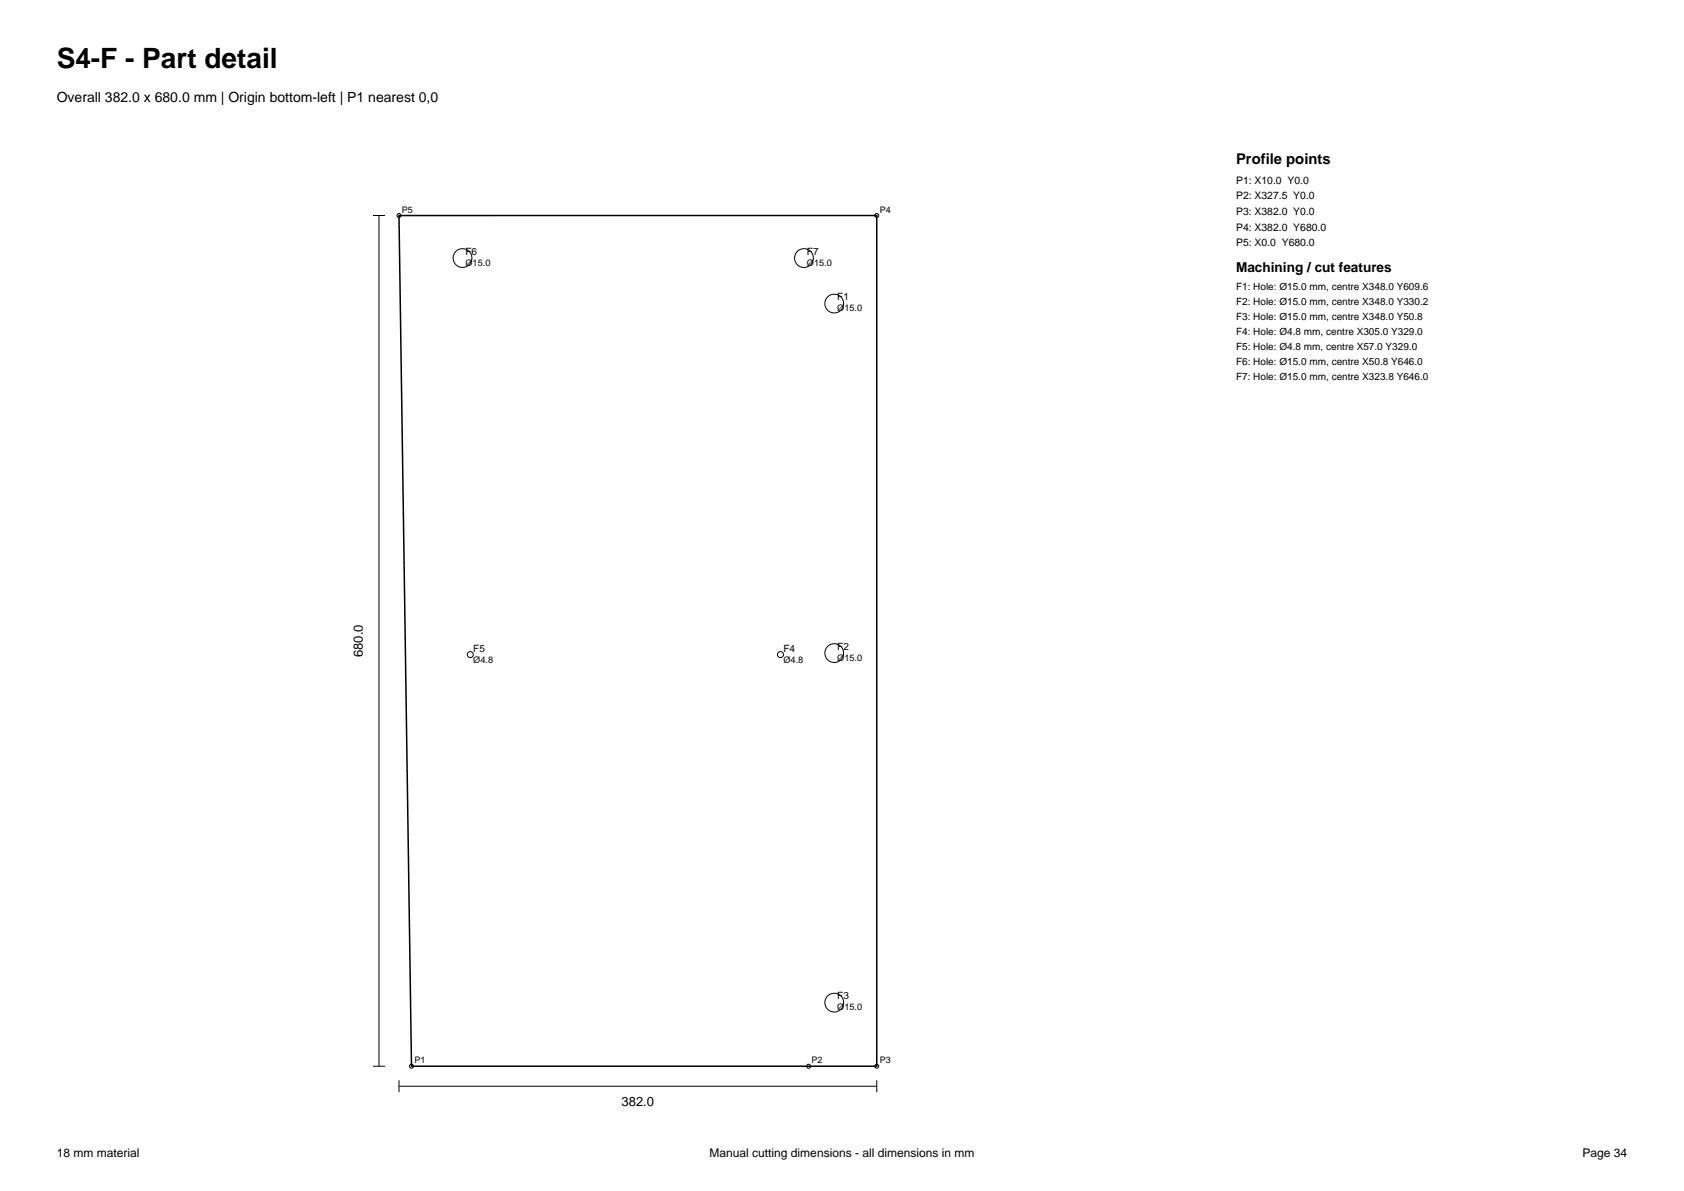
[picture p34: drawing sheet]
<svg xmlns="http://www.w3.org/2000/svg" width="297mm" height="210mm" viewBox="0 0 297 210" stroke-linecap="round" stroke-linejoin="round" font-family="sans-serif">
<defs><g id="words">
<text font-size="4.9" x="10" y="12">S4-F - Part detail</text>
<text font-size="2.6" x="218" y="29">Profile points</text>
<text font-size="2.5" x="10" y="18">Overall 382.0 x 680.0 mm | Origin bottom-left | P1 nearest 0,0</text>
<text font-size="2.4" x="218" y="48">Machining / cut features</text>
<g font-size="2.3">
<text x="64" y="115.9" transform="rotate(-90 64 115.9)">680.0</text>
<text x="109.6" y="195.1">382.0</text>
</g>
<g font-size="2.1">
<text x="10" y="204">18 mm material</text>
<text x="125.2" y="204">Manual cutting dimensions - all dimensions in mm</text>
<text x="279.1" y="204">Page 34</text>
</g>
<g font-size="1.8">
<text x="218" y="32.4">P1: X10.0 Y0.0</text>
<text x="218" y="35.1">P2: X327.5 Y0.0</text>
<text x="218" y="37.9">P3: X382.0 Y0.0</text>
<text x="218" y="40.7">P4: X382.0 Y680.0</text>
<text x="82.1" y="44.9">F6</text>
<text x="142.3" y="44.9">F7</text>
<text x="218" y="43.4">P5: X0.0 Y680.0</text>
<text x="147.7" y="52.9">F1</text>
<text x="218" y="51.1">F1: Hole: Ø15.0 mm, centre X348.0 Y609.6</text>
<text x="218" y="53.8">F2: Hole: Ø15.0 mm, centre X348.0 Y330.2</text>
<text x="218" y="56.5">F3: Hole: Ø15.0 mm, centre X348.0 Y50.8</text>
<text x="218" y="59.1">F4: Hole: Ø4.8 mm, centre X305.0 Y329.0</text>
<text x="218" y="61.7">F5: Hole: Ø4.8 mm, centre X57.0 Y329.0</text>
<text x="218" y="64.4">F6: Hole: Ø15.0 mm, centre X50.8 Y646.0</text>
<text x="218" y="67">F7: Hole: Ø15.0 mm, centre X323.8 Y646.0</text>
<text x="83.5" y="114.9">F5</text>
<text x="138.2" y="114.9">F4</text>
<text x="147.7" y="114.6">F2</text>
<text x="147.7" y="176.2">F3</text>
</g>
<g font-size="1.6">
<text x="70.9" y="37.5">P5</text>
<text x="155.2" y="37.5">P4</text>
<text x="82.1" y="46.8">Ø15.0</text>
<text x="142.3" y="46.8">Ø15.0</text>
<text x="147.7" y="54.9">Ø15.0</text>
<text x="83.5" y="116.8">Ø4.8</text>
<text x="138.2" y="116.8">Ø4.8</text>
<text x="147.7" y="116.5">Ø15.0</text>
<text x="147.7" y="178.1">Ø15.0</text>
<text x="73.1" y="187.5">P1</text>
<text x="143.1" y="187.5">P2</text>
<text x="155.2" y="187.5">P3</text>
</g>
</g></defs>
<path d="M70.4 38h84.2v150h-82z" fill="none" stroke="#000" stroke-width=".26"/>
<g fill="none" stroke="#000" stroke-width=".18">
<path d="M65.8 38h2.1M66.8 38v150M65.8 188h2.1M70.4 191.5h84.2M70.4 190.5v2.1M154.6 190.5v2.1"/>
<circle cx="70.4" cy="38" r=".35"/>
<circle cx="154.6" cy="38" r=".35"/>
<circle cx="81.6" cy="45.5" r="1.65"/>
<circle cx="141.8" cy="45.5" r="1.65"/>
<circle cx="147.1" cy="53.5" r="1.65"/>
<circle cx="82.9" cy="115.4" r=".53"/>
<circle cx="137.6" cy="115.4" r=".53"/>
<circle cx="147.1" cy="115.2" r="1.65"/>
<circle cx="147.1" cy="176.8" r="1.65"/>
<circle cx="72.6" cy="188" r=".35"/>
<circle cx="142.6" cy="188" r=".35"/>
<circle cx="154.6" cy="188" r=".35"/>
</g>
<use href="#words"/>
</svg>
